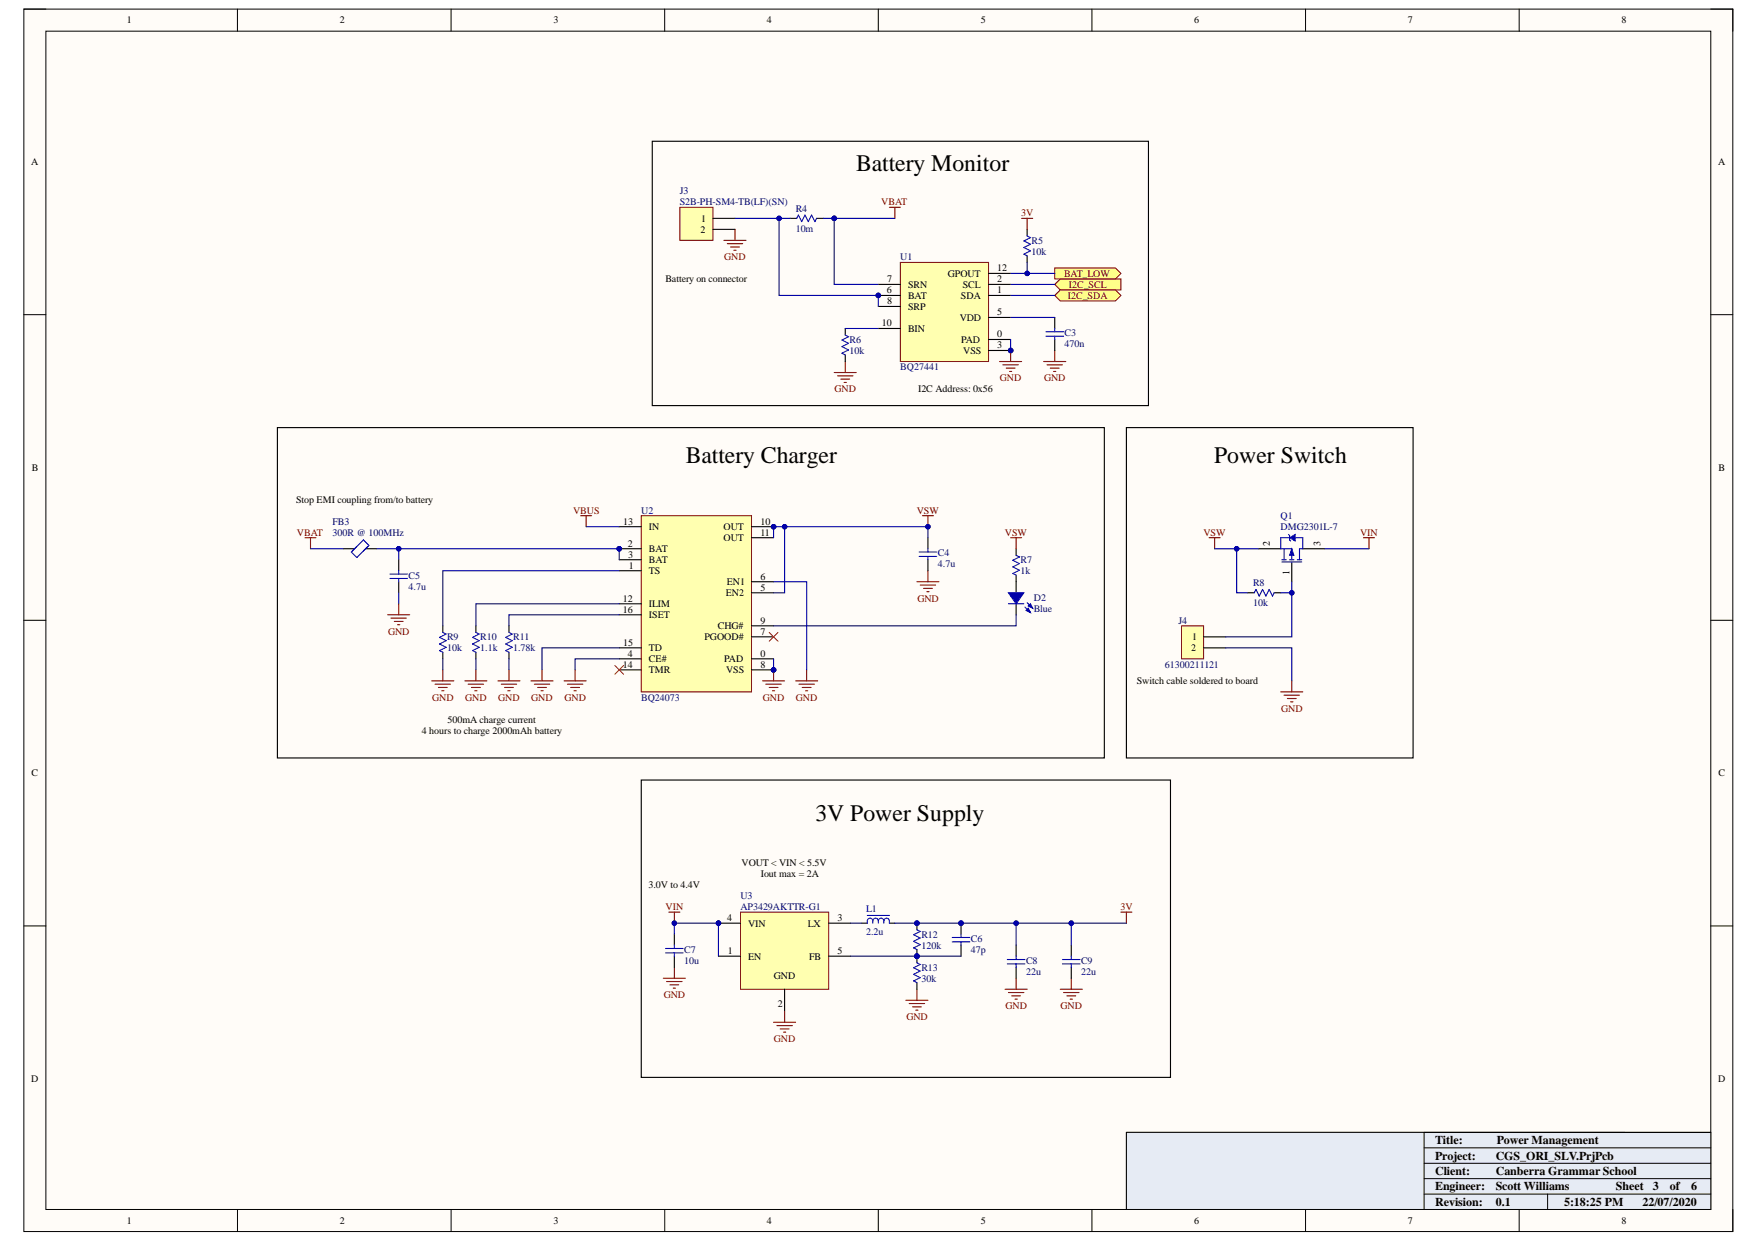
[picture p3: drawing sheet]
<svg xmlns="http://www.w3.org/2000/svg" width="297mm" height="210mm" viewBox="0 0 297 210" stroke-linecap="round" stroke-linejoin="round" font-family="sans-serif">
<defs><g id="words">
<g font-size="4">
<text x="144.6" y="28.9">Battery Monitor</text>
<text x="115.9" y="78.3">Battery Charger</text>
<text x="205.1" y="78.3">Power Switch</text>
<text x="137.8" y="138.7">3V Power Supply</text>
</g>
<g font-size="2">
<text x="242.5" y="196">Project:</text>
<text x="242.5" y="193.4">Title:</text>
<text x="252.7" y="196">CGS_ORI_SLV.PrjPcb</text>
<text x="252.9" y="193.4">Power Management</text>
<text x="242.5" y="203.8">Revision:</text>
<text x="242.5" y="201.2">Engineer:</text>
<text x="242.5" y="198.6">Client:</text>
<text x="252.7" y="203.8">0.1</text>
<text x="252.7" y="201.2">Scott Williams</text>
<text x="252.7" y="198.6">Canberra Grammar School</text>
<text x="264.3" y="203.8">5:18:25 PM</text>
<text x="273" y="201.2">Sheet</text>
<text x="277.5" y="203.8">22/07/2020</text>
<text x="279.3" y="201.2">3</text>
<text x="282.2" y="201.2">of</text>
<text x="285.8" y="201.2">6</text>
</g>
<g font-size="1.7">
<text x="21.4" y="4">1</text>
<text x="57.4" y="4">2</text>
<text x="93.5" y="4">3</text>
<text x="129.6" y="4">4</text>
<text x="165.7" y="4">5</text>
<text x="201.7" y="4">6</text>
<text x="237.9" y="4">7</text>
<text x="274" y="4">8</text>
<text x="5.3" y="27.9">A</text>
<text x="290.3" y="27.9">A</text>
<text x="118.4" y="39.3">2</text>
<text x="118.5" y="37.5">1</text>
<text x="112.4" y="47.7">Battery on connector</text>
<text x="149.9" y="47.7">7</text>
<text x="160.2" y="46.8">GPOUT</text>
<text x="168.5" y="45.9">12</text>
<text x="168.5" y="47.7">2</text>
<text x="149.8" y="49.6">6</text>
<text x="149.9" y="51.4">8</text>
<text x="153.4" y="48.6">SRN</text>
<text x="153.4" y="52.4">SRP</text>
<text x="153.4" y="50.5">BAT</text>
<text x="162.4" y="50.5">SDA</text>
<text x="162.7" y="48.6">SCL</text>
<text x="168.5" y="53.3">5</text>
<text x="168.5" y="49.6">1</text>
<text x="149" y="55.2">10</text>
<text x="153.4" y="56.1">BIN</text>
<text x="162.1" y="54.2">VDD</text>
<text x="162.4" y="57.9">PAD</text>
<text x="162.7" y="59.8">VSS</text>
<text x="168.5" y="58.9">3</text>
<text x="168.5" y="57">0</text>
<text x="155.1" y="66.3">I2C Address: 0x56</text>
<text x="5.4" y="79.6">B</text>
<text x="290.4" y="79.6">B</text>
<text x="50" y="84.9">Stop EMI coupling from/to battery</text>
<text x="105.3" y="88.7">13</text>
<text x="109.7" y="89.6">IN</text>
<text x="122.3" y="89.6">OUT</text>
<text x="128.5" y="88.7">10</text>
<text x="106.1" y="92.4">2</text>
<text x="106.1" y="94.2">3</text>
<text x="109.7" y="93.3">BAT</text>
<text x="109.7" y="95.2">BAT</text>
<text x="122.3" y="91.5">OUT</text>
<text x="128.5" y="90.5">11</text>
<text x="214.6" y="92.3" transform="rotate(-90 214.6 92.3)">2</text>
<text x="223.1" y="92.3" transform="rotate(-90 223.1 92.3)">3</text>
<text x="105.3" y="101.7">12</text>
<text x="106.2" y="96.1">1</text>
<text x="109.7" y="97">TS</text>
<text x="122.6" y="100.8">EN2</text>
<text x="122.8" y="98.9">EN1</text>
<text x="128.5" y="99.8">5</text>
<text x="128.5" y="98">6</text>
<text x="217.9" y="97.2" transform="rotate(-90 217.9 97.2)">1</text>
<text x="105.3" y="103.5">16</text>
<text x="109.7" y="102.6">ILIM</text>
<text x="109.7" y="104.5">ISET</text>
<text x="121.3" y="106.3">CHG#</text>
<text x="128.5" y="107.3">7</text>
<text x="128.5" y="105.4">9</text>
<text x="105.2" y="112.8">14</text>
<text x="105.3" y="109.1">15</text>
<text x="106.1" y="111">4</text>
<text x="109.7" y="111.9">CE#</text>
<text x="109.7" y="113.8">TMR</text>
<text x="109.7" y="110.1">TD</text>
<text x="119" y="108.2">PGOOD#</text>
<text x="122.4" y="111.9">PAD</text>
<text x="122.7" y="113.8">VSS</text>
<text x="128.5" y="112.8">8</text>
<text x="128.5" y="111">0</text>
<text x="201.3" y="110.1">2</text>
<text x="201.4" y="108.2">1</text>
<text x="192.1" y="115.6">Switch cable soldered to board</text>
<text x="71.3" y="124">4 hours to charge 2000mAh battery</text>
<text x="75.6" y="122.1">500mA charge current</text>
<text x="5.3" y="131.2">C</text>
<text x="290.4" y="131.2">C</text>
<text x="125.3" y="146.4">VOUT &lt; VIN &lt; 5.5V</text>
<text x="128.6" y="148.2">Iout max = 2A</text>
<text x="109.6" y="150.1">3.0V to 4.4V</text>
<text x="122.8" y="155.7">4</text>
<text x="141.5" y="155.7">3</text>
<text x="123" y="161.2">1</text>
<text x="126.4" y="156.6">VIN</text>
<text x="136.5" y="156.6">LX</text>
<text x="141.5" y="161.2">5</text>
<text x="126.4" y="162.2">EN</text>
<text x="130.8" y="165.5">GND</text>
<text x="136.7" y="162.2">FB</text>
<text x="131.4" y="170.2">2</text>
<text x="5.3" y="182.9">D</text>
<text x="290.3" y="182.9">D</text>
<text x="21.4" y="206.8">1</text>
<text x="57.4" y="206.8">2</text>
<text x="93.5" y="206.8">3</text>
<text x="129.6" y="206.8">4</text>
<text x="165.7" y="206.8">5</text>
<text x="201.7" y="206.8">6</text>
<text x="237.9" y="206.8">7</text>
<text x="274" y="206.8">8</text>
</g>
<g font-size="1.7" fill="#000080">
<text x="114.9" y="32.8">J3</text>
<text x="114.9" y="34.7">S2B-PH-SM4-TB(LF)(SN)</text>
<text x="134.4" y="35.8">R4</text>
<text x="134.4" y="39.1">10m</text>
<text x="174.3" y="41.2">R5</text>
<text x="152.1" y="44">U1</text>
<text x="174.3" y="43.1">10k</text>
<text x="143.5" y="57.9">R6</text>
<text x="143.5" y="59.8">10k</text>
<text x="179.9" y="56.8">C3</text>
<text x="179.9" y="58.7">470n</text>
<text x="152.1" y="62.6">BQ27441</text>
<text x="56.2" y="88.7">FB3</text>
<text x="108.3" y="86.8">U2</text>
<text x="216.4" y="87.7">Q1</text>
<text x="216.4" y="89.6">DMG2301L-7</text>
<text x="56.2" y="90.5">300R @ 100MHz</text>
<text x="158.5" y="94">C4</text>
<text x="158.5" y="95.9">4.7u</text>
<text x="172.4" y="95.2">R7</text>
<text x="69" y="97.8">C5</text>
<text x="69" y="99.7">4.7u</text>
<text x="172.4" y="97">1k</text>
<text x="174.7" y="101.5">D2</text>
<text x="211.7" y="99.1">R8</text>
<text x="174.7" y="103.4">Blue</text>
<text x="199.1" y="105.4">J4</text>
<text x="211.7" y="102.4">10k</text>
<text x="75.6" y="108.2">R9</text>
<text x="75.6" y="110.1">10k</text>
<text x="81.1" y="108.2">R10</text>
<text x="81.1" y="110.1">1.1k</text>
<text x="86.7" y="108.2">R11</text>
<text x="86.7" y="110.1">1.78k</text>
<text x="196.8" y="112.8">61300211121</text>
<text x="108.3" y="118.4">BQ24073</text>
<text x="125.1" y="151.9">U3</text>
<text x="125.1" y="153.8">AP3429AKTTR-G1</text>
<text x="146.3" y="154.2">L1</text>
<text x="115.6" y="161.1">C7</text>
<text x="146.3" y="158.1">2.2u</text>
<text x="155.7" y="158.4">R12</text>
<text x="155.7" y="160.3">120k</text>
<text x="164.1" y="159.2">C6</text>
<text x="164.1" y="161.1">47p</text>
<text x="115.6" y="162.9">10u</text>
<text x="155.7" y="164">R13</text>
<text x="155.7" y="165.9">30k</text>
<text x="173.4" y="162.9">C8</text>
<text x="173.4" y="164.8">22u</text>
<text x="182.7" y="162.9">C9</text>
<text x="182.7" y="164.8">22u</text>
</g>
<g font-size="1.7" fill="#800000">
<text x="148.9" y="34.7">VBAT</text>
<text x="172.5" y="36.6">3V</text>
<text x="122.4" y="44">GND</text>
<text x="179.8" y="46.8">BAT_LOW</text>
<text x="180.4" y="50.5">I2C_SDA</text>
<text x="180.6" y="48.6">I2C_SCL</text>
<text x="169" y="64.4">GND</text>
<text x="176.4" y="64.4">GND</text>
<text x="141" y="66.3">GND</text>
<text x="96.8" y="86.8">VBUS</text>
<text x="154.9" y="86.8">VSW</text>
<text x="50.2" y="90.5">VBAT</text>
<text x="169.8" y="90.5">VSW</text>
<text x="203.4" y="90.5">VSW</text>
<text x="229.8" y="90.5">VIN</text>
<text x="155" y="101.7">GND</text>
<text x="65.6" y="107.3">GND</text>
<text x="73" y="118.4">GND</text>
<text x="78.6" y="118.4">GND</text>
<text x="84.2" y="118.4">GND</text>
<text x="89.8" y="118.4">GND</text>
<text x="95.4" y="118.4">GND</text>
<text x="128.9" y="118.4">GND</text>
<text x="134.5" y="118.4">GND</text>
<text x="216.5" y="120.3">GND</text>
<text x="112.4" y="153.8">VIN</text>
<text x="189.3" y="153.8">3V</text>
<text x="112.1" y="168.7">GND</text>
<text x="153.1" y="172.4">GND</text>
<text x="169.9" y="170.5">GND</text>
<text x="179.2" y="170.5">GND</text>
<text x="130.8" y="176.1">GND</text>
</g>
</g></defs>
<path d="M4 1.5h288.8v206.6h-288.8z" fill-rule="evenodd" fill="#fffcf8"/>
<path d="M4 1.5h288.8v206.6h-288.8z" fill="none" stroke="#000" stroke-width=".17"/>
<path d="M7.8 5.3h281.3v199.1h-281.3z" fill-rule="evenodd" fill="#fffcf8"/>
<g fill="none" stroke="#000" stroke-width=".17">
<path d="M4 1.5h3.8M7.8 5.3h281.3v199.1h-281.3zM40.1 1.5v3.8M76.2 1.5v3.8M112.3 1.5v3.8M148.4 1.5v3.8M184.5 1.5v3.8M220.6 1.5v3.8M256.7 1.5v3.8M289.1 1.5h3.7v3.8M4 53.2h3.8M289.1 53.2h3.7"/>
<path d="M4 104.8h3.8M289.1 104.8h3.7M4 156.5h3.8M289.1 156.5h3.7M274.5 191.4h-84.2v13M40.1 204.4v3.7M76.2 204.4v3.7M112.3 204.4v3.7M148.4 204.4v3.7M184.5 204.4v3.7M220.6 204.4v3.7M256.7 204.4v3.7"/>
<path d="M292.8 204.4v3.7"/>
</g>
<path d="M190.3 191.4h98.8v13h-98.8z" fill-rule="evenodd" fill="#e6ebf4"/>
<path d="M190.3 191.4h98.8v13h-98.8zM240.6 196.6h48.5M240.6 199.2h48.5M240.6 194h48.5M289.1 191.4h-48.5v13M240.6 201.8h48.5M261.5 201.8v2.6" fill="none" stroke="#000" stroke-width=".17"/>
<path d="M46.9 72.3h139.7v55.8h-139.7z" fill="none" stroke="#000" stroke-width=".19"/>
<circle cx="104.6" cy="92.7" r=".37" fill="#000080"/>
<circle cx="104.6" cy="92.7" r=".37" fill="none" stroke="#000080" stroke-width=".17"/>
<circle cx="130.7" cy="113.2" r=".37" fill="#000080"/>
<circle cx="130.7" cy="113.2" r=".37" fill="none" stroke="#000080" stroke-width=".17"/>
<circle cx="130.7" cy="89" r=".37" fill="#000080"/>
<circle cx="130.7" cy="89" r=".37" fill="none" stroke="#000080" stroke-width=".17"/>
<path d="M108.3 87.2h18.7v29.7h-18.7z" fill-rule="evenodd" fill="#ffffb0"/>
<path d="M108.3 87.2h18.7v29.7h-18.7z" fill="none" stroke="#800000" stroke-width=".17"/>
<path d="M104.6 96.5h3.7M104.6 92.7h3.7" fill="none" stroke="#000" stroke-width=".19"/>
<circle cx="104.6" cy="92.7" r=".37" fill="#000080"/>
<circle cx="104.6" cy="92.7" r=".37" fill="none" stroke="#000080" stroke-width=".17"/>
<path d="M104.6 94.6h3.7M127 98.3h3.7M104.6 111.3h3.7M127 100.2h3.7M127 107.6h3.7M127 113.2h3.7" fill="none" stroke="#000" stroke-width=".19"/>
<circle cx="130.7" cy="113.2" r=".37" fill="#000080"/>
<circle cx="130.7" cy="113.2" r=".37" fill="none" stroke="#000080" stroke-width=".17"/>
<path d="M127 89h3.7M127 105.8h3.7" fill="none" stroke="#000" stroke-width=".19"/>
<circle cx="130.7" cy="89" r=".37" fill="#000080"/>
<circle cx="130.7" cy="89" r=".37" fill="none" stroke="#000080" stroke-width=".17"/>
<path d="M104.6 89h3.7M127 90.9h3.7M104.6 102h3.7M104.6 113.2h3.7M104.6 109.5h3.7M104.6 103.9h3.7M127 111.3h3.7" fill="none" stroke="#000" stroke-width=".19"/>
<circle cx="170.8" cy="59.2" r=".37" fill="#000080"/>
<circle cx="170.8" cy="59.2" r=".37" fill="none" stroke="#000080" stroke-width=".17"/>
<circle cx="148.4" cy="49.9" r=".37" fill="#000080"/>
<circle cx="148.4" cy="49.9" r=".37" fill="none" stroke="#000080" stroke-width=".17"/>
<path d="M152.1 44.3h14.9v16.8h-14.9z" fill-rule="evenodd" fill="#ffffb0"/>
<path d="M152.1 44.3h14.9v16.8h-14.9z" fill="none" stroke="#800000" stroke-width=".17"/>
<path d="M167 59.2h3.8" fill="none" stroke="#000" stroke-width=".19"/>
<circle cx="170.8" cy="59.2" r=".37" fill="#000080"/>
<circle cx="170.8" cy="59.2" r=".37" fill="none" stroke="#000080" stroke-width=".17"/>
<path d="M148.4 48.1h3.7M148.4 49.9h3.7M148.4 51.8h3.7M167 57.4h3.8M167 46.2h3.8M167 53.7h3.8M167 48.1h3.8M167 49.9h3.8" fill="none" stroke="#000" stroke-width=".19"/>
<circle cx="148.4" cy="49.9" r=".37" fill="#000080"/>
<circle cx="148.4" cy="49.9" r=".37" fill="none" stroke="#000080" stroke-width=".17"/>
<path d="M148.4 55.5h3.7" fill="none" stroke="#000" stroke-width=".19"/>
<path d="M114.9 35h5.6v5.6h-5.6z" fill-rule="evenodd" fill="#ffffb0"/>
<path d="M114.9 35h5.6v5.6h-5.6z" fill="none" stroke="#800000" stroke-width=".17"/>
<path d="M120.5 36.9h3.7M120.5 38.8h3.7" fill="none" stroke="#000" stroke-width=".19"/>
<path d="M124.2 38.8v1.8M150.3 35h1.8M151.2 35v1.9M122.3 40.6h3.7M122.9 41.2h2.6M123.4 41.7h1.5M124 42.3h.4M170.8 59.2v1.9M168.9 61.1h3.7M169.5 61.7h2.6M170 62.2h1.5M170.6 62.8h.3" fill="none" stroke="#800000" stroke-width=".19"/>
<circle cx="170.8" cy="59.2" r=".37" fill="#000080"/>
<circle cx="170.8" cy="59.2" r=".37" fill="none" stroke="#000080" stroke-width=".17"/>
<path d="M128.8 115.1h3.8M129.4 115.6h2.6M130 116.2h1.5M130.5 116.7h.4M130.7 113.2v1.9" fill="none" stroke="#800000" stroke-width=".19"/>
<circle cx="130.7" cy="113.2" r=".37" fill="#000080"/>
<circle cx="130.7" cy="113.2" r=".37" fill="none" stroke="#000080" stroke-width=".17"/>
<g fill="none" stroke="#800000" stroke-width=".19">
<path d="M51.5 90.9h1.9M52.5 90.9v1.8M98.1 87.2h1.9M99 87.2v1.8M155.9 87.2h1.8M156.8 87.2v1.8M73 115.1h3.7M73.5 115.6h2.6M74.1 116.2h1.5M74.6 116.7h.4M74.8 113.2v1.9M78.5 115.1h3.8"/>
<path d="M79.1 115.6h2.6M79.7 116.2h1.5M80.2 116.7h.4M80.4 113.2v1.9M84.1 115.1h3.8M84.7 115.6h2.6M85.3 116.2h1.4M85.8 116.7h.4M86 113.2v1.9M89.7 115.1h3.7M90.3 115.6h2.6M90.8 116.2h1.5"/>
<path d="M91.4 116.7h.4M91.6 113.2v1.9M95.3 115.1h3.7M95.9 115.6h2.6M96.4 116.2h1.5M97 116.7h.4M97.2 113.2v1.9M134.4 115.1h3.8M135 115.6h2.6M135.6 116.2h1.4M136.1 116.7h.4M136.3 113.2v1.9"/>
</g>
<path d="M103.9 112.5l1.5 1.5M105.4 112.5l-1.5 1.5" fill="none" stroke="#f00" stroke-width=".17"/>
<circle cx="156.8" cy="89" r=".37" fill="#000080"/>
<circle cx="156.8" cy="89" r=".37" fill="none" stroke="#000080" stroke-width=".17"/>
<path d="M178.2 48.1l.9-1h10.3v1.9h-10.3z" fill-rule="evenodd" fill="#ffff80"/>
<path d="M178.2 48.1l.9-1h10.3v1.9h-10.3z" fill="none" stroke="#800000" stroke-width=".17"/>
<path d="M178.2 49.9l.9-.9h9.4l.9 .9-.9 1h-9.4z" fill-rule="evenodd" fill="#ffff80"/>
<path d="M178.2 49.9l.9-.9h9.4l.9 .9-.9 1h-9.4z" fill="none" stroke="#800000" stroke-width=".17"/>
<path d="M178.2 45.3h10.3l.9 .9-.9 .9h-10.3z" fill-rule="evenodd" fill="#ffff80"/>
<path d="M178.2 45.3h10.3l.9 .9-.9 .9h-10.3z" fill="none" stroke="#800000" stroke-width=".17"/>
<g fill="none" stroke="#800000" stroke-width=".19">
<path d="M178.2 59.2v1.9M141 63h3.7M141.5 63.5h2.6M142.1 64.1h1.5M142.6 64.6h.4M142.8 61.1v1.9M176.4 61.1h3.7M176.9 61.7h2.6M177.5 62.2h1.5M178 62.8h.4M154.9 98.3h3.7M155.5 98.9h2.6"/>
<path d="M156 99.4h1.5M156.6 100h.4M156.8 96.5v1.8M65.5 103.9h3.7M66.1 104.5h2.6M66.6 105h1.5M67.2 105.6h.4M67.4 102v1.9"/>
</g>
<g fill="none" stroke="#000" stroke-width=".19">
<path d="M110.2 23.9h83.8v44.6h-83.8zM133.5 36.9h1.1M138 36.9h1.1M142.8 55.5v1.1M142.8 60v1.1M178.2 53.7v1.8M178.2 57.4v1.8M58.1 92.7h1.8M61.8 92.7h1.8M67.4 94.6v1.9M67.4 98.3v1.9M156.8 90.9v1.8"/>
<path d="M156.8 94.6v1.9M74.8 105.8v1.1M74.8 110.2v1.1M80.4 105.8v1.1M80.4 110.2v1.1M86 105.8v1.1M86 110.2v1.1M108.3 131.8h89.5v50.3h-89.5z"/>
</g>
<g fill="none" stroke="#00f" stroke-width=".19">
<path d="M134.6 36.9l.3-.6 .6 1.2 .5-1.2 .6 1.2 .5-1.2 .6 1.2 .3-.6M142.8 56.6l.6 .3-1.1 .6 1.1 .5-1.1 .6 1.1 .5-1.1 .6 .5 .3M176.7 56.1h3M176.7 56.8h3M178.2 55.5v.6M178.2 56.8v.6M59.4 93.3l2-2.1 .9 1-2 2zM65.9 97h3M65.9 97.8h3M67.4 96.5v.5M67.4 97.8v.5M155.3 93.3h3"/>
<path d="M155.3 94h3M156.8 92.7v.6M156.8 94v.6M74.8 106.9l.6 .3-1.1 .5 1.1 .6-1.1 .5 1.1 .6-1.1 .6 .5 .2M80.4 106.9l.6 .3-1.2 .5 1.2 .6-1.2 .5 1.2 .6-1.2 .6 .6 .2M86 106.9l.6 .3-1.2 .5 1.2 .6-1.2 .5 1.2 .6-1.2 .6 .6 .2"/>
</g>
<circle cx="121.4" cy="156" r=".37" fill="#000080"/>
<circle cx="121.4" cy="156" r=".37" fill="none" stroke="#000080" stroke-width=".17"/>
<path d="M125.1 154.2h14.9v13h-14.9z" fill-rule="evenodd" fill="#ffffb0"/>
<path d="M125.1 154.2h14.9v13h-14.9z" fill="none" stroke="#800000" stroke-width=".17"/>
<path d="M121.4 156h3.7M121.4 161.6h3.7M132.6 167.2v3.7" fill="none" stroke="#000" stroke-width=".19"/>
<circle cx="121.4" cy="156" r=".37" fill="#000080"/>
<circle cx="121.4" cy="156" r=".37" fill="none" stroke="#000080" stroke-width=".17"/>
<path d="M140 156h3.7M140 161.6h3.7" fill="none" stroke="#000" stroke-width=".19"/>
<path d="M130.7 172.8h3.7M131.3 173.3h2.6M131.8 173.9h1.5M132.4 174.4h.4M132.6 170.9v1.9M153.1 169h3.7M153.6 169.6h2.6M154.2 170.2h1.5M154.7 170.7h.4M154.9 167.2v1.8" fill="none" stroke="#800000" stroke-width=".19"/>
<path d="M199.6 105.8h3.8v5.6h-3.8z" fill-rule="evenodd" fill="#ffffb0"/>
<path d="M199.6 105.8h3.8v5.6h-3.8z" fill="none" stroke="#800000" stroke-width=".17"/>
<path d="M212.7 92.7h3.7M218.3 95.1v3.2M220.1 92.7h3.7M203.4 107.6h3.7M203.4 109.5h3.7" fill="none" stroke="#000" stroke-width=".19"/>
<path d="M204.3 90.9h1.9M205.2 90.9v1.8M230.4 90.9h1.8M231.3 90.9v1.8M216.4 116.9h3.7M217 117.5h2.6M217.5 118.1h1.5M218.1 118.6h.4M218.3 115.1v1.8" fill="none" stroke="#800000" stroke-width=".19"/>
<path d="M216.4 90.9h1.5M216.4 92.7h1.9v1.9M216.6 95h3.3M216.6 94.6h.7M217 92.7v1.9M217.9 94.6h.7M218.8 90.9h1.3v1.8M219.2 94.6h.7M219.6 92.7v1.9" fill="none" stroke="#00f" stroke-width=".19"/>
<path d="M218.3 92.7l.3 1.2h-.7z" fill="#00f"/>
<path d="M218.3 92.7l.3 1.2h-.7z" fill="none" stroke="#00f" stroke-width=".17"/>
<path d="M216.4 90.9v1.8M219.6 92.7h.5" fill="none" stroke="#00f" stroke-width=".19"/>
<path d="M217.9 90.9l.9-.6v1.1z" fill="#00f"/>
<path d="M217.9 90.9l.9-.6v1.1z" fill="none" stroke="#00f" stroke-width=".17"/>
<path d="M217.7 90.3l.2 .2v.8l.2 .1M211.9 100.2l.3-.6 .6 1.1 .5-1.1 .6 1.1 .5-1.1 .6 1.1 .3-.5" fill="none" stroke="#00f" stroke-width=".19"/>
<path d="M190.3 72.3h48.5v55.8h-48.5zM210.8 100.2h1.1M215.3 100.2h1.1" fill="none" stroke="#000" stroke-width=".19"/>
<path d="M113 154.2h1.9M113.9 154.2v1.8" fill="none" stroke="#800000" stroke-width=".19"/>
<circle cx="113.9" cy="156" r=".37" fill="#000080"/>
<circle cx="113.9" cy="156" r=".37" fill="none" stroke="#000080" stroke-width=".17"/>
<path d="M172.6 36.9h1.9M173.6 36.9v1.9M189.4 154.2h1.9M190.3 154.2v1.8" fill="none" stroke="#800000" stroke-width=".19"/>
<path d="M173.6 38.8v1.1M173.6 43.2v1.2M145.6 156h.9M150.3 156h.9" fill="none" stroke="#000" stroke-width=".19"/>
<path d="M173.6 39.9l.5 .3-1.1 .5 1.1 .6-1.1 .5 1.1 .6-1.1 .6 .6 .2M146.5 154.7h3.8M147.5 155.6a.47 .47 0 0 1 .4-.4 .47 .47 0 0 1 .5 .4M147.5 155.6a.47 .47 0 0 0-.5-.4 .47 .47 0 0 0-.5 .4v.4M147.5 155.6v.4M148.4 155.6a.47 .47 0 0 1 .5-.4 .47 .47 0 0 1 .4 .4M148.4 155.6v.4M149.3 155.6v.4M149.8 155.2l-.4 .2-.1 .2M149.8 155.2l.4 .2 .1 .6" fill="none" stroke="#00f" stroke-width=".19"/>
<circle cx="162.4" cy="156" r=".37" fill="#000080"/>
<circle cx="162.4" cy="156" r=".37" fill="none" stroke="#000080" stroke-width=".17"/>
<path d="M162.4 156v1.9M162.4 159.7v1.9" fill="none" stroke="#000" stroke-width=".19"/>
<circle cx="162.4" cy="156" r=".37" fill="#000080"/>
<circle cx="162.4" cy="156" r=".37" fill="none" stroke="#000080" stroke-width=".17"/>
<path d="M160.9 158.4h3M160.9 159.2h3M162.4 157.9v.5M162.4 159.2v.5" fill="none" stroke="#00f" stroke-width=".19"/>
<g fill="none" stroke="#800000" stroke-width=".19">
<path d="M112.1 165.3h3.7M112.6 165.9h2.6M113.2 166.4h1.5M113.8 167h.3M113.9 163.5v1.8M169.8 167.2h3.8M170.4 167.7h2.6M170.9 168.3h1.5M171.5 168.9h.4M171.7 165.3v1.9M179.1 167.2h3.8M179.7 167.7h2.6"/>
<path d="M180.3 168.3h1.5M180.8 168.9h.4M181 165.3v1.9"/>
</g>
<circle cx="154.9" cy="161.6" r=".37" fill="#000080"/>
<circle cx="154.9" cy="161.6" r=".37" fill="none" stroke="#000080" stroke-width=".17"/>
<circle cx="154.9" cy="156" r=".37" fill="#000080"/>
<circle cx="154.9" cy="156" r=".37" fill="none" stroke="#000080" stroke-width=".17"/>
<path d="M154.9 160.5v1.1" fill="none" stroke="#000" stroke-width=".19"/>
<circle cx="154.9" cy="161.6" r=".37" fill="#000080"/>
<circle cx="154.9" cy="161.6" r=".37" fill="none" stroke="#000080" stroke-width=".17"/>
<path d="M154.9 156v1.1" fill="none" stroke="#000" stroke-width=".19"/>
<circle cx="154.9" cy="156" r=".37" fill="#000080"/>
<circle cx="154.9" cy="156" r=".37" fill="none" stroke="#000080" stroke-width=".17"/>
<path d="M154.9 157.1l.6 .3-1.1 .6 1.1 .5-1.1 .6 1.1 .5-1.1 .6 .5 .3" fill="none" stroke="#00f" stroke-width=".19"/>
<circle cx="154.9" cy="161.6" r=".37" fill="#000080"/>
<circle cx="154.9" cy="161.6" r=".37" fill="none" stroke="#000080" stroke-width=".17"/>
<path d="M154.9 161.6v1.1M154.9 166.1v1.1" fill="none" stroke="#000" stroke-width=".19"/>
<circle cx="154.9" cy="161.6" r=".37" fill="#000080"/>
<circle cx="154.9" cy="161.6" r=".37" fill="none" stroke="#000080" stroke-width=".17"/>
<g fill="none" stroke="#00f" stroke-width=".19">
<path d="M173.2 102.6l.9 .9M113.9 159.7v.6M112.4 160.3h3M112.4 161h3M113.9 161v.6M154.9 162.7l.6 .3-1.1 .6 1.1 .5-1.1 .6 1.1 .5-1.1 .6 .5 .3M170.2 162.2h3M170.2 162.9h3M171.7 161.6v.6M171.7 162.9v.6M179.5 162.2h3M179.5 162.9h3"/>
<path d="M181 161.6v.6M181 162.9v.6"/>
</g>
<path d="M171.7 98.3v1.9M171.7 102v1.9M113.9 157.9v1.8M171.7 159.7v1.9M181 159.7v1.9M113.9 161.6v1.9M171.7 163.5v1.8M181 163.5v1.8" fill="none" stroke="#000" stroke-width=".19"/>
<path d="M130 106.9l1.5 1.5M131.5 106.9l-1.5 1.5" fill="none" stroke="#f00" stroke-width=".17"/>
<path d="M173.4 103.2l.3-.4 .4 .7z" fill="#00f"/>
<path d="M173.4 103.2l.3-.4 .4 .7zM173.6 101.9l.9 .9" fill="none" stroke="#00f" stroke-width=".19"/>
<path d="M173.7 102.4l.4-.4 .4 .8z" fill="#00f"/>
<path d="M173.7 102.4l.4-.4 .4 .8z" fill="none" stroke="#00f" stroke-width=".19"/>
<path d="M170.4 100.2h2.6l-1.3 1.8z" fill="#00f"/>
<path d="M171.7 93.9l.5 .2-1.1 .6 1.1 .5-1.1 .6 1.1 .6-1.1 .5 .6 .3M170.4 100.2h2.6l-1.3 1.8zM170.4 102h2.6" fill="none" stroke="#00f" stroke-width=".19"/>
<path d="M171.7 92.7v1.2M171.7 97.2v1.1" fill="none" stroke="#000" stroke-width=".19"/>
<path d="M173.6 44.4v1.8" fill="none" stroke="#000080" stroke-width=".19"/>
<circle cx="173.6" cy="46.2" r=".37" fill="#000080"/>
<circle cx="173.6" cy="46.2" r=".37" fill="none" stroke="#000080" stroke-width=".17"/>
<path d="M52.5 92.7h5.6M63.6 92.7h41v1.9" fill="none" stroke="#000080" stroke-width=".19"/>
<circle cx="67.4" cy="92.7" r=".37" fill="#000080"/>
<circle cx="67.4" cy="92.7" r=".37" fill="none" stroke="#000080" stroke-width=".17"/>
<circle cx="104.6" cy="92.7" r=".37" fill="#000080"/>
<circle cx="104.6" cy="92.7" r=".37" fill="none" stroke="#000080" stroke-width=".17"/>
<path d="M99 89h5.6M104.6 96.5h-29.8v9.3M104.6 102h-24.2v3.8M104.6 103.9h-18.6v1.9M104.6 109.5h-13v3.7M104.6 111.3h-7.4v1.9M113.9 157.9v-1.9h7.5v5.6" fill="none" stroke="#000080" stroke-width=".19"/>
<circle cx="113.9" cy="156" r=".37" fill="#000080"/>
<circle cx="113.9" cy="156" r=".37" fill="none" stroke="#000080" stroke-width=".17"/>
<circle cx="121.4" cy="156" r=".37" fill="#000080"/>
<circle cx="121.4" cy="156" r=".37" fill="none" stroke="#000080" stroke-width=".17"/>
<path d="M124.2 36.9h7.4" fill="none" stroke="#000080" stroke-width=".19"/>
<circle cx="131.6" cy="36.9" r=".37" fill="#000080"/>
<circle cx="131.6" cy="36.9" r=".37" fill="none" stroke="#000080" stroke-width=".17"/>
<path d="M132.6 89v11.2h-1.9M171.7 103.9v1.9h-41" fill="none" stroke="#000080" stroke-width=".19"/>
<circle cx="132.6" cy="89" r=".37" fill="#000080"/>
<circle cx="132.6" cy="89" r=".37" fill="none" stroke="#000080" stroke-width=".17"/>
<path d="M130.7 98.3h5.6v14.9M130.7 90.9v-1.9h26.1v1.9" fill="none" stroke="#000080" stroke-width=".19"/>
<circle cx="156.8" cy="89" r=".37" fill="#000080"/>
<circle cx="156.8" cy="89" r=".37" fill="none" stroke="#000080" stroke-width=".17"/>
<circle cx="132.6" cy="89" r=".37" fill="#000080"/>
<circle cx="132.6" cy="89" r=".37" fill="none" stroke="#000080" stroke-width=".17"/>
<circle cx="130.7" cy="89" r=".37" fill="#000080"/>
<circle cx="130.7" cy="89" r=".37" fill="none" stroke="#000080" stroke-width=".17"/>
<path d="M133.5 36.9h-1.9v13h16.8v1.9" fill="none" stroke="#000080" stroke-width=".19"/>
<circle cx="131.6" cy="36.9" r=".37" fill="#000080"/>
<circle cx="131.6" cy="36.9" r=".37" fill="none" stroke="#000080" stroke-width=".17"/>
<circle cx="148.4" cy="49.9" r=".37" fill="#000080"/>
<circle cx="148.4" cy="49.9" r=".37" fill="none" stroke="#000080" stroke-width=".17"/>
<path d="M139.1 36.9h1.9" fill="none" stroke="#000080" stroke-width=".19"/>
<circle cx="141" cy="36.9" r=".37" fill="#000080"/>
<circle cx="141" cy="36.9" r=".37" fill="none" stroke="#000080" stroke-width=".17"/>
<path d="M141 36.9v11.2h7.4" fill="none" stroke="#000080" stroke-width=".19"/>
<circle cx="141" cy="36.9" r=".37" fill="#000080"/>
<circle cx="141" cy="36.9" r=".37" fill="none" stroke="#000080" stroke-width=".17"/>
<path d="M141 36.9h10.2" fill="none" stroke="#000080" stroke-width=".19"/>
<circle cx="141" cy="36.9" r=".37" fill="#000080"/>
<circle cx="141" cy="36.9" r=".37" fill="none" stroke="#000080" stroke-width=".17"/>
<path d="M142.8 55.5h5.6M143.7 161.6h18.7" fill="none" stroke="#000080" stroke-width=".19"/>
<circle cx="154.9" cy="161.6" r=".37" fill="#000080"/>
<circle cx="154.9" cy="161.6" r=".37" fill="none" stroke="#000080" stroke-width=".17"/>
<path d="M143.7 156h1.9M151.2 156h29.8v3.7" fill="none" stroke="#000080" stroke-width=".19"/>
<circle cx="154.9" cy="156" r=".37" fill="#000080"/>
<circle cx="154.9" cy="156" r=".37" fill="none" stroke="#000080" stroke-width=".17"/>
<circle cx="162.4" cy="156" r=".37" fill="#000080"/>
<circle cx="162.4" cy="156" r=".37" fill="none" stroke="#000080" stroke-width=".17"/>
<circle cx="171.7" cy="156" r=".37" fill="#000080"/>
<circle cx="171.7" cy="156" r=".37" fill="none" stroke="#000080" stroke-width=".17"/>
<circle cx="181" cy="156" r=".37" fill="#000080"/>
<circle cx="181" cy="156" r=".37" fill="none" stroke="#000080" stroke-width=".17"/>
<path d="M170.8 46.2h7.4M170.8 53.7h7.4M170.8 49.9h7.4M170.8 48.1h7.4" fill="none" stroke="#000080" stroke-width=".19"/>
<circle cx="173.6" cy="46.2" r=".37" fill="#000080"/>
<circle cx="173.6" cy="46.2" r=".37" fill="none" stroke="#000080" stroke-width=".17"/>
<path d="M181 156h9.3" fill="none" stroke="#000080" stroke-width=".19"/>
<circle cx="181" cy="156" r=".37" fill="#000080"/>
<circle cx="181" cy="156" r=".37" fill="none" stroke="#000080" stroke-width=".17"/>
<path d="M205.2 92.7h7.5" fill="none" stroke="#000080" stroke-width=".19"/>
<circle cx="209" cy="92.7" r=".37" fill="#000080"/>
<circle cx="209" cy="92.7" r=".37" fill="none" stroke="#000080" stroke-width=".17"/>
<path d="M207.1 109.5h11.2v5.6M218.3 100.2v7.4h-11.2" fill="none" stroke="#000080" stroke-width=".19"/>
<circle cx="218.3" cy="100.2" r=".37" fill="#000080"/>
<circle cx="218.3" cy="100.2" r=".37" fill="none" stroke="#000080" stroke-width=".17"/>
<path d="M208.9 92.7v7.5h1.9" fill="none" stroke="#000080" stroke-width=".19"/>
<circle cx="209" cy="92.7" r=".37" fill="#000080"/>
<circle cx="209" cy="92.7" r=".37" fill="none" stroke="#000080" stroke-width=".17"/>
<path d="M218.3 98.3v1.9h-1.9" fill="none" stroke="#000080" stroke-width=".19"/>
<circle cx="218.3" cy="100.2" r=".37" fill="#000080"/>
<circle cx="218.3" cy="100.2" r=".37" fill="none" stroke="#000080" stroke-width=".17"/>
<path d="M67.4 92.7v1.9M223.8 92.7h7.5M67.4 100.2v1.8" fill="none" stroke="#000080" stroke-width=".19"/>
<circle cx="67.4" cy="92.7" r=".37" fill="#000080"/>
<circle cx="67.4" cy="92.7" r=".37" fill="none" stroke="#000080" stroke-width=".17"/>
<path d="M74.8 111.3v1.9M80.4 111.3v1.9M86 111.3v1.9M130.7 111.3v1.9" fill="none" stroke="#000080" stroke-width=".19"/>
<circle cx="130.7" cy="113.2" r=".37" fill="#000080"/>
<circle cx="130.7" cy="113.2" r=".37" fill="none" stroke="#000080" stroke-width=".17"/>
<path d="M170.8 57.4v1.8" fill="none" stroke="#000080" stroke-width=".19"/>
<circle cx="170.8" cy="59.2" r=".37" fill="#000080"/>
<circle cx="170.8" cy="59.2" r=".37" fill="none" stroke="#000080" stroke-width=".17"/>
<path d="M171.7 156v3.7" fill="none" stroke="#000080" stroke-width=".19"/>
<circle cx="171.7" cy="156" r=".37" fill="#000080"/>
<circle cx="171.7" cy="156" r=".37" fill="none" stroke="#000080" stroke-width=".17"/>
<path d="M170.8 90.9h1.8M171.7 90.9v1.8" fill="none" stroke="#800000" stroke-width=".19"/>
<use href="#words"/>
</svg>
